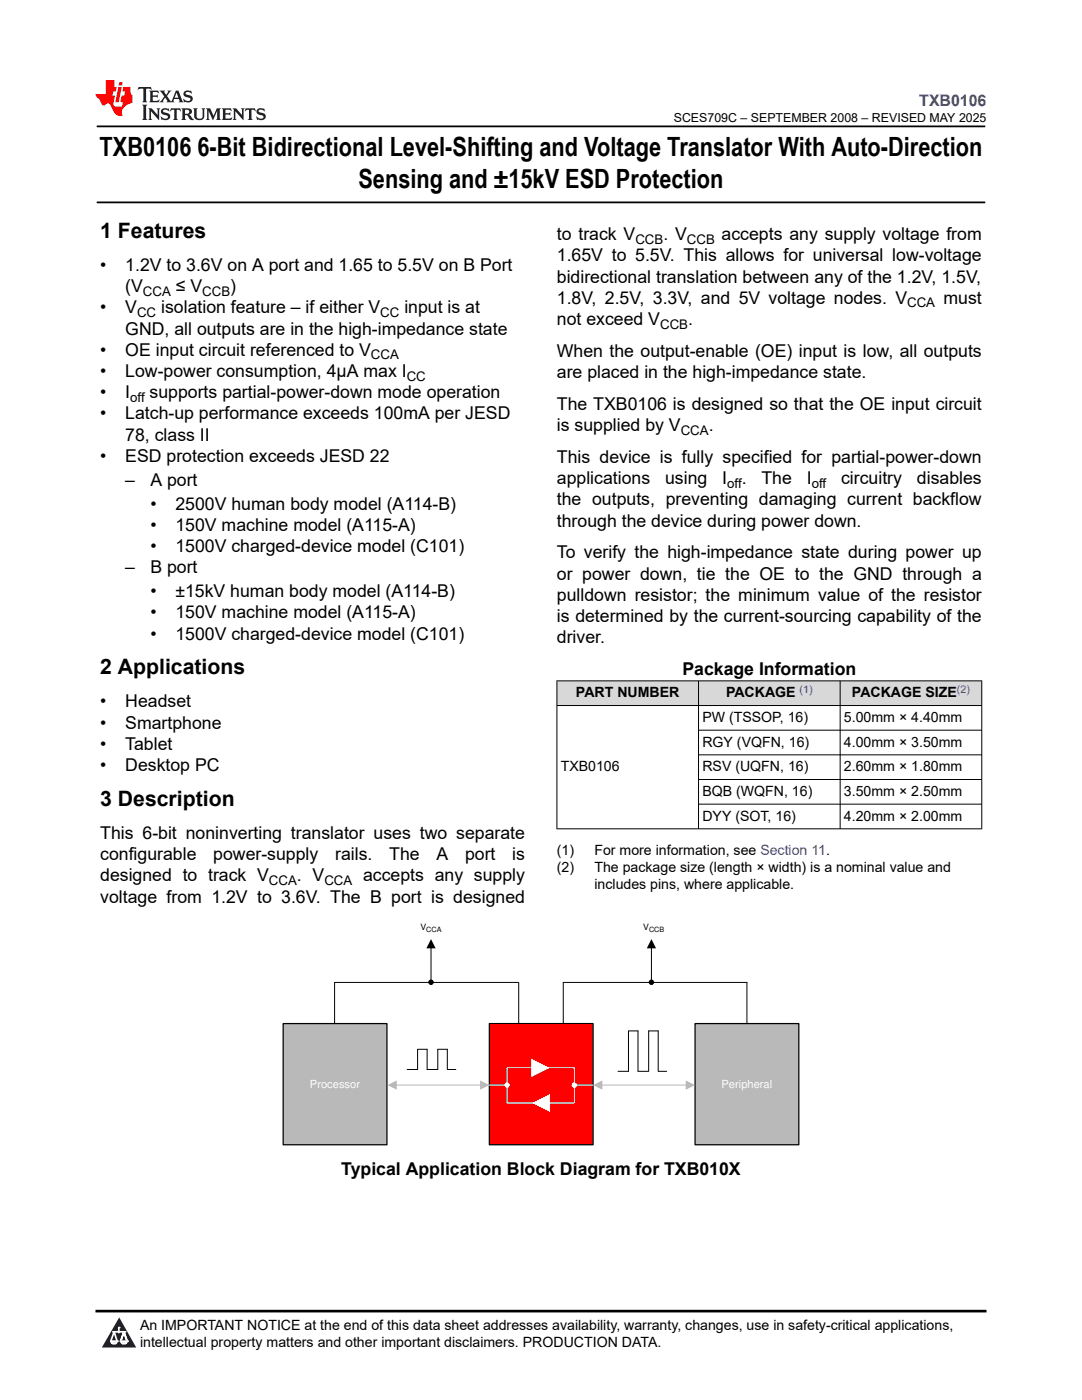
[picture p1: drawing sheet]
<svg xmlns="http://www.w3.org/2000/svg" width="216mm" height="279mm" viewBox="0 0 216 279" stroke-linecap="round" stroke-linejoin="round" font-family="sans-serif">
<defs><g id="words">
<g font-size="5.3">
<text x="19.9" y="31.2">TXB0106 6-Bit Bidirectional Level-Shifting and Voltage Translator With Auto-Direction</text>
<text x="71.5" y="37.5">Sensing and ±15kV ESD Protection</text>
</g>
<g font-size="4.2">
<text x="20" y="47.5">1 Features</text>
<text x="20" y="134.6">2 Applications</text>
<text x="20" y="160.9">3 Description</text>
</g>
<g font-size="3.5">
<text x="111.1" y="47.9">to track V</text>
<text x="132.4" y="47.9">. V</text>
<text x="144" y="47.9">accepts any supply voltage from</text>
<text x="111.1" y="52.2">1.65V to 5.5V. This allows for universal low-voltage</text>
<text x="20" y="54.1">•</text>
<text x="25" y="54.1">1.2V to 3.6V on A port and 1.65 to 5.5V on B Port</text>
<text x="25" y="58.3">(V</text>
<text x="35.1" y="58.3">≤ V</text>
<text x="46" y="58.3">)</text>
<text x="111.1" y="56.4">bidirectional translation between any of the 1.2V, 1.5V,</text>
<text x="20" y="62.5">•</text>
<text x="25" y="62.5">V</text>
<text x="32.2" y="62.5">isolation feature – if either V</text>
<text x="80.7" y="62.5">input is at</text>
<text x="111.1" y="60.6">1.8V, 2.5V, 3.3V, and 5V voltage nodes. V</text>
<text x="111.1" y="64.9">not exceed V</text>
<text x="137.3" y="64.9">.</text>
<text x="188.3" y="60.6">must</text>
<text x="20" y="71">•</text>
<text x="25" y="66.8">GND, all outputs are in the high-impedance state</text>
<text x="25" y="71">OE input circuit referenced to V</text>
<text x="111.1" y="71.2">When the output-enable (OE) input is low, all outputs</text>
<text x="20" y="75.2">•</text>
<text x="25" y="75.2">Low-power consumption, 4μA max I</text>
<text x="111.1" y="75.5">are placed in the high-impedance state.</text>
<text x="20" y="79.5">•</text>
<text x="20" y="83.7">•</text>
<text x="25" y="83.7">Latch-up performance exceeds 100mA per JESD</text>
<text x="25" y="79.5">I</text>
<text x="29.9" y="79.5">supports partial-power-down mode operation</text>
<text x="111.1" y="81.8">The TXB0106 is designed so that the OE input circuit</text>
<text x="25" y="87.9">78, class II</text>
<text x="111.1" y="86">is supplied by V</text>
<text x="141.4" y="86">.</text>
<text x="20" y="92.2">•</text>
<text x="25" y="92.2">ESD protection exceeds JESD 22</text>
<text x="111.1" y="92.4">This device is fully specified for partial-power-down</text>
<text x="25" y="96.9">–</text>
<text x="30" y="96.9">A port</text>
<text x="30" y="101.7">•</text>
<text x="35" y="101.7">2500V human body model (A114-B)</text>
<text x="111.1" y="100.9">the outputs, preventing damaging current backflow</text>
<text x="111.1" y="96.6">applications</text>
<text x="132.7" y="96.6">using</text>
<text x="144.1" y="96.6">I</text>
<text x="148" y="96.6">.</text>
<text x="152" y="96.6">The</text>
<text x="161" y="96.6">I</text>
<text x="167.8" y="96.6">circuitry</text>
<text x="183" y="96.6">disables</text>
<text x="30" y="105.9">•</text>
<text x="35" y="105.9">150V machine model (A115-A)</text>
<text x="111.1" y="105.1">through the device during power down.</text>
<text x="30" y="110.2">•</text>
<text x="35" y="110.2">1500V charged-device model (C101)</text>
<text x="111.1" y="111.4">To verify the high-impedance state during power up</text>
<text x="25" y="114.4">–</text>
<text x="30" y="114.4">B port</text>
<text x="30" y="119.2">•</text>
<text x="35" y="119.2">±15kV human body model (A114-B)</text>
<text x="111.1" y="119.9">pulldown resistor; the minimum value of the resistor</text>
<text x="111.1" y="115.7">or power down, tie the OE to the GND through a</text>
<text x="30" y="123.4">•</text>
<text x="35" y="123.4">150V machine model (A115-A)</text>
<text x="111.1" y="124.1">is determined by the current-sourcing capability of the</text>
<text x="30" y="127.6">•</text>
<text x="35" y="127.6">1500V charged-device model (C101)</text>
<text x="111.1" y="128.4">driver.</text>
<text x="136.2" y="134.7">Package Information</text>
<text x="20" y="141.2">•</text>
<text x="25" y="141.2">Headset</text>
<text x="20" y="145.4">•</text>
<text x="20" y="149.6">•</text>
<text x="25" y="145.4">Smartphone</text>
<text x="25" y="149.6">Tablet</text>
<text x="20" y="153.9">•</text>
<text x="25" y="153.9">Desktop PC</text>
<text x="20" y="167.4">This 6-bit noninverting translator uses two separate</text>
<text x="20" y="171.7">configurable</text>
<text x="42.6" y="171.7">power-supply</text>
<text x="66.9" y="171.7">rails.</text>
<text x="77.7" y="171.7">The</text>
<text x="87.1" y="171.7">A</text>
<text x="92.8" y="171.7">port</text>
<text x="102.2" y="171.7">is</text>
<text x="20" y="175.9">designed to track V</text>
<text x="59.3" y="175.9">. V</text>
<text x="72.5" y="175.9">accepts any supply</text>
<text x="20" y="180.1">voltage from 1.2V to 3.6V. The B port is designed</text>
<text x="68.1" y="234.6">Typical Application Block Diagram for TXB010X</text>
</g>
<text font-size="3.2" fill="#00f" x="183.4" y="21.1">TXB0106</text>
<g font-size="2.8">
<text x="114.9" y="139.2">PART NUMBER</text>
<text x="144.9" y="139.2">PACKAGE</text>
<text x="170" y="139.2">PACKAGE SIZE</text>
<text x="140.2" y="144.1">PW (TSSOP, 16)</text>
<text x="140.2" y="149">RGY (VQFN, 16)</text>
<text x="168.4" y="144.1">5.00mm × 4.40mm</text>
<text x="168.4" y="149">4.00mm × 3.50mm</text>
<text x="111.9" y="153.9">TXB0106</text>
<text x="140.2" y="153.9">RSV (UQFN, 16)</text>
<text x="168.4" y="153.9">2.60mm × 1.80mm</text>
<text x="140.2" y="158.8">BQB (WQFN, 16)</text>
<text x="168.4" y="158.8">3.50mm × 2.50mm</text>
<text x="140.2" y="163.8">DYY (SOT, 16)</text>
<text x="168.4" y="163.8">4.20mm × 2.00mm</text>
<text x="111.1" y="170.6">(1)</text>
<text x="111.1" y="173.9">(2)</text>
<text x="118.6" y="170.6">For more information, see Section 11.</text>
<text x="118.6" y="173.9">The package size (length × width) is a nominal value and</text>
<text x="118.6" y="177.3">includes pins, where applicable.</text>
<text x="27.9" y="265.5">An IMPORTANT NOTICE at the end of this data sheet addresses availability, warranty, changes, use in safety-critical applications,</text>
<text x="27.9" y="268.9">intellectual property matters and other important disclaimers. PRODUCTION DATA.</text>
</g>
<g font-size="2.6">
<text x="126.8" y="48.6">CCB</text>
<text x="137.1" y="48.6">CCB</text>
<text x="28.5" y="59">CCA</text>
<text x="40.4" y="59">CCB</text>
<text x="27.4" y="63.2">CC</text>
<text x="75.9" y="63.2">CC</text>
<text x="131.7" y="65.6">CCB</text>
<text x="181" y="61.3">CCA</text>
<text x="74" y="71.7">CCA</text>
<text x="81.1" y="75.9">CC</text>
<text x="26" y="80.2">off</text>
<text x="135.8" y="86.7">CCA</text>
<text x="145.1" y="97.3">off</text>
<text x="162" y="97.3">off</text>
<text x="53.7" y="176.6">CCA</text>
<text x="64.7" y="176.6">CCA</text>
</g>
<text font-size="2.5" x="134.4" y="24.3">SCES709C – SEPTEMBER 2008 – REVISED MAY 2025</text>
<g font-size="2.2" fill="#fff">
<text x="61.9" y="217">Processor</text>
<text x="144" y="217">Peripheral</text>
</g>
<g font-size="2.1" fill="#00f">
<text x="159.6" y="138.2">(1)</text>
<text x="191" y="138.2">(2)</text>
</g>
<g font-size="1.7">
<text x="83.9" y="185.7">V</text>
<text x="128.4" y="185.7">V</text>
</g>
<g font-size="1.4">
<text x="85.1" y="186">CCA</text>
<text x="129.5" y="186">CCB</text>
</g>
</g></defs>
<path d="M19.3 25.2h177.3M19.3 40.4h177.3" fill="none" stroke="#000" stroke-width=".35"/>
<g fill="#d8d8d8">
<path d="M111.1 135.9h84.8v4.9h-84.8z" fill-rule="evenodd"/>
<path d="M111.2 135.9h28.1v4.8h-28.1z" fill-rule="evenodd"/>
<path d="M139.4 135.9h28.2v4.8h-28.2z" fill-rule="evenodd"/>
<path d="M167.7 135.9h28.1v4.8h-28.1z" fill-rule="evenodd"/>
</g>
<path d="M111.1 135.9h84.9M111.1 135.8v29.7M139.4 135.8v29.7M167.6 135.8v29.7M195.9 135.8v29.7M111.1 140.8h84.9M139.4 145.7h56.6M139.4 150.6h56.6M139.4 155.6h56.6M139.4 160.5h56.6M196 165.4h-84.9" fill="none" stroke="#000" stroke-width=".2"/>
<path d="M56.5 204.3h20.7v24.2h-20.7z" fill-rule="evenodd" fill="#b9b9b9"/>
<path d="M56.5 204.3h20.7v24.2h-20.7z" fill="none" stroke="#000" stroke-width=".25"/>
<path d="M138.7 204.3h20.7v24.2h-20.7z" fill-rule="evenodd" fill="#b9b9b9"/>
<path d="M138.7 204.3h20.7v24.2h-20.7z" fill="none" stroke="#000" stroke-width=".25"/>
<path d="M97.6 204.3h20.7v24.2h-20.7z" fill-rule="evenodd" fill="#f00"/>
<path d="M97.6 204.3h20.7v24.2h-20.7z" fill="none" stroke="#000" stroke-width=".25"/>
<path d="M106.1 211.4l3.4 1.7-3.4 1.7z" fill="#fff"/>
<path d="M106.1 211.4l3.4 1.7-3.4 1.7z" fill="none" stroke="#fff" stroke-width=".2"/>
<path d="M106.3 220.1l3.4-1.7v3.4z" fill="#fff"/>
<path d="M97.6 216.6h3.6M106.1 213.1h-4.9v7h5.1M109.5 213.1h5.1M114.6 213.2v6.9M114.6 216.6h3.7M106.3 220.1l3.4-1.7v3.4zM109.7 220.1h4.9" fill="none" stroke="#fff" stroke-width=".2"/>
<circle cx="101.2" cy="216.6" r=".44" fill="#fff"/>
<circle cx="101.2" cy="216.6" r=".44" fill="none" stroke="#fff" stroke-width=".2"/>
<circle cx="114.6" cy="216.6" r=".44" fill="#fff"/>
<circle cx="114.6" cy="216.6" r=".44" fill="none" stroke="#fff" stroke-width=".2"/>
<path d="M78.9 216.6h17.1" fill="none" stroke="#b9b9b9" stroke-width=".2"/>
<g fill="#b9b9b9">
<path d="M77.3 216.6l1.9-1v1.9z"/>
<path d="M95.8 215.6l1.8 1-1.8 .9z"/>
</g>
<path d="M120 216.6h17.1" fill="none" stroke="#b9b9b9" stroke-width=".2"/>
<g fill="#b9b9b9">
<path d="M118.3 216.6l1.9-1v1.9z"/>
<path d="M136.8 215.6l1.9 1-1.9 .9z"/>
</g>
<g fill="none" stroke="#000" stroke-width=".2">
<path d="M86 189v7M103.4 196.1h-36.6v8.2M103.5 196.1v8.2M130 189v7M85.2 213.4v-4h-1.9v4h-2.1M85.2 213.4h2.1M87.4 213.4v-4h1.9v4M89.3 213.4h1.7M112.4 204.3v-8.2h36.6v8.2M125.4 205.8v8h-2.1M125.4 205.7h1.9v8.1M127.3 213.8h2.1"/>
<path d="M129.4 213.8v-8.1h1.9v8.1M131.3 213.8h1.7"/>
<circle cx="86" cy="196" r=".44"/>
<circle cx="130" cy="196" r=".44"/>
</g>
<g fill="#000">
<path d="M86 187.4l.9 1.9h-1.8zM130 187.4l.9 1.9h-1.8z"/>
<circle cx="86" cy="196" r=".44"/>
<circle cx="130" cy="196" r=".44"/>
</g>
<path d="M0 0h215.9v23.8h-215.9z" fill-rule="evenodd" fill="#fff"/>
<path d="M27.7 17.4l-.2 .6 .5-.3h.6v.2v2.1l-.2 .4h1l-.2-.4v-2.1v-.2h.5l.5 .3-.1-.6zM29.8 18.1l.2 .4v1.5l-.2 .4h1.9l.1-.6a1.08 1.08 0 0 1-1.3 .2v-.7h.6l.4 .2v-.6l-.4 .2h-.6v-.6l.2-.1a1 1 0 0 1 1 .2l-.1-.5zM31.8 18.1l1 1.1-1 1.2h.9l-.2-.2 .4-.7 .5 .7-.2 .2h1.6l-.2-.2 .1-.4h1l.1 .4-.1 .2h.9l-.2-.3-.8-2h-.5l-1 2.2-.8-1.1 .9-1.1h-.8l.2 .2-.5 .7-.3-.7 .1-.2zM35.2 18.5l.4 1h-.8zM36.8 18.2a.65 .65 0 0 0-.2 .8 .65 .65 0 0 0 .6 .4l.7 .2 .1 .2a.79 .79 0 0 1-.7 .4 .79 .79 0 0 1-.7-.5l.1 .7 .2-.1a.93 .93 0 0 0 1.1 .1 .93 .93 0 0 0 .4-1 1.46 1.46 0 0 0-1.2-.6l-.1-.3a1.09 1.09 0 0 1 1.2 .2l-.2-.6-.1 .1-.6-.2zM28.4 20.9l.2 .4v2.3l-.2 .3h1l-.2-.3v-2.3l.2-.4zM29.6 21.6l.2 .4v1.6l-.2 .3h.8l-.3-.3v-1.4l1.7 1.8v-2l.2-.4h-.8l.2 .2 .1 1.1-1.2-1.3zM32.3 21.8a.65 .65 0 0 0-.2 .7 .65 .65 0 0 0 .7 .4l.6 .2 .1 .2a.79 .79 0 0 1-.7 .4 .79 .79 0 0 1-.7-.5l.1 .7 .2-.1a.93 .93 0 0 0 1.1 .1 .93 .93 0 0 0 .4-.9 1.46 1.46 0 0 0-1.2-.6l-.1-.4a1.09 1.09 0 0 1 1.2 .2l-.2-.6-.1 .1-.6-.1zM34.1 21.6l-.1 .7a.63 .63 0 0 1 .7-.4l.1 1.7-.3 .3h1l-.2-.3v-1.7a.66 .66 0 0 1 .8 .4l-.1-.7zM36.2 21.6l.2 .4v1.6l-.2 .3h.9l-.2-.2v-.7h.5l.1 .2a.79 .79 0 0 0 1.2 .6l-1-.9a.61 .61 0 0 0 .6-.6 .61 .61 0 0 0-.5-.6zM36.9 21.9h.2a.47 .47 0 0 1 .5 .1 .47 .47 0 0 1 .1 .5l-.2 .2h-.6zM38.5 21.6l.2 .2a2.27 2.27 0 0 0 .4 2 1.04 1.04 0 0 0 1.7-.7v-1.3l.2-.2h-.8l.2 .4v1.1a.6 .6 0 0 1-.6 .6 .6 .6 0 0 1-.6-.6v-1.1l.3-.4zM41.1 21.6l.2 .4v1.6l-.2 .3h.7l-.2-.3v-1.5l.9 1.9 .8-1.9v1.5l-.2 .3h1l-.3-.3v-1.6l.3-.4h-.8l-.7 1.5-.7-1.5zM44.3 21.6l.2 .4v1.6l-.2 .3h1.9l.1-.5a1.09 1.09 0 0 1-1.3 .1v-.6h.6l.4 .1v-.6l-.4 .2h-.6v-.6l.2-.1a1.01 1.01 0 0 1 1 .3l-.1-.6zM46.4 21.6l.3 .4v1.6l-.3 .3h.8l-.2-.3v-1.4l1.6 1.8v-2l.2-.4h-.7l.2 .2v1.1l-1.2-1.3zM49 21.6l-.1 .7a.63 .63 0 0 1 .8-.4v1.7l-.3 .3h1l-.2-.3v-1.7a.66 .66 0 0 1 .8 .4l-.1-.7zM51.4 21.8a.65 .65 0 0 0-.2 .7 .65 .65 0 0 0 .6 .4l.6 .2 .2 .2a.79 .79 0 0 1-.8 .4 .79 .79 0 0 1-.6-.5l.1 .7 .2-.1a.93 .93 0 0 0 1 .1 .93 .93 0 0 0 .5-.9 1.46 1.46 0 0 0-1.3-.6l-.1-.4a1.09 1.09 0 0 1 1.3 .2l-.2-.6-.2 .1-.5-.1z" fill="#231f20"/>
<path d="M21.1 16v2.8h-2.1l.1 .3 .9 1a.95 .95 0 0 0 .9 .9 .59 .59 0 0 1 .6-.4 .59 .59 0 0 1 .5 .4l.4 .8a1.59 1.59 0 0 0 2.1 1.3 1.61 1.61 0 0 1 1-2.2l1-.4-.1-1.5a1.59 1.59 0 0 1-.4-1.6h-1.4l-.2 .9h.5l-.1 .8h-.5l-.2 1v.2l.4 .1-.2 .9h-.6a.73 .73 0 0 1-1.1-.7l.3-1.5h-.5l.2-.8h.5l.2-.9h-.5v-1.4zM23.6 17.4l-.6 3h.7l.6-3zM23.8 16.4l-.1 .7h.7l.1-.7z" fill="#ed1c24"/>
<path d="M0 261.4h215.9v18h-215.9z" fill-rule="evenodd" fill="#fff"/>
<path d="M23.8 262.9l3.4 6h-6.9z" fill="#231f20"/>
<path d="M22.1 267.7h1.3l-.4 .5h-.3a.55 .55 0 0 1-.6-.5z" fill-rule="evenodd" fill="#fff"/>
<path d="M22.1 267.7h1.3l-.4 .5h-.3a.55 .55 0 0 1-.6-.5z" fill="none" stroke="#231f20" stroke-width=".34"/>
<path d="M22.1 267.7h1.3l-.4 .5h-.5zM23.7 265.9h.1M23.7 264.9v1z" fill="none" stroke="#fff" stroke-width=".34"/>
<circle cx="23.7" cy="264.9" r=".17" fill="#fff"/>
<path d="M22.6 265.8h.1M22.6 265.8h2.3z" fill="none" stroke="#fff" stroke-width=".34"/>
<circle cx="24.9" cy="265.8" r=".17" fill="#fff"/>
<path d="M24 267.7h.1" fill="none" stroke="#fff" stroke-width=".34"/>
<path d="M24.7 265.8l-.7 1.9z" fill="#fff"/>
<path d="M24.7 265.8l-.7 1.9z" fill="none" stroke="#fff" stroke-width=".34"/>
<path d="M24.7 265.8l.7 1.9z" fill="#fff"/>
<path d="M24.7 265.8l.7 1.9zM25.3 267.7h.1" fill="none" stroke="#fff" stroke-width=".34"/>
<circle cx="22.1" cy="267.7" r=".17" fill="#fff"/>
<path d="M22.8 265.8l-.7 1.9zM22.8 265.8l.6 1.9z" fill="none" stroke="#fff" stroke-width=".34"/>
<circle cx="23.4" cy="267.7" r=".17" fill="#fff"/>
<path d="M24.1 267.7h1.3a.65 .65 0 0 1-.6 .5 .65 .65 0 0 1-.7-.5z" fill-rule="evenodd" fill="#fff"/>
<path d="M24.1 267.7h1.3a.65 .65 0 0 1-.6 .5 .65 .65 0 0 1-.7-.5z" fill="none" stroke="#231f20" stroke-width=".34"/>
<path d="M24 267.7h.1M24.1 267.7h1.3l-.4 .5h-.5z" fill="none" stroke="#fff" stroke-width=".34"/>
<circle cx="25.4" cy="267.7" r=".17" fill="#fff"/>
<path d="M19 261.7h177.8" fill="none" stroke="#000" stroke-width=".53"/>
<use href="#words"/>
</svg>
